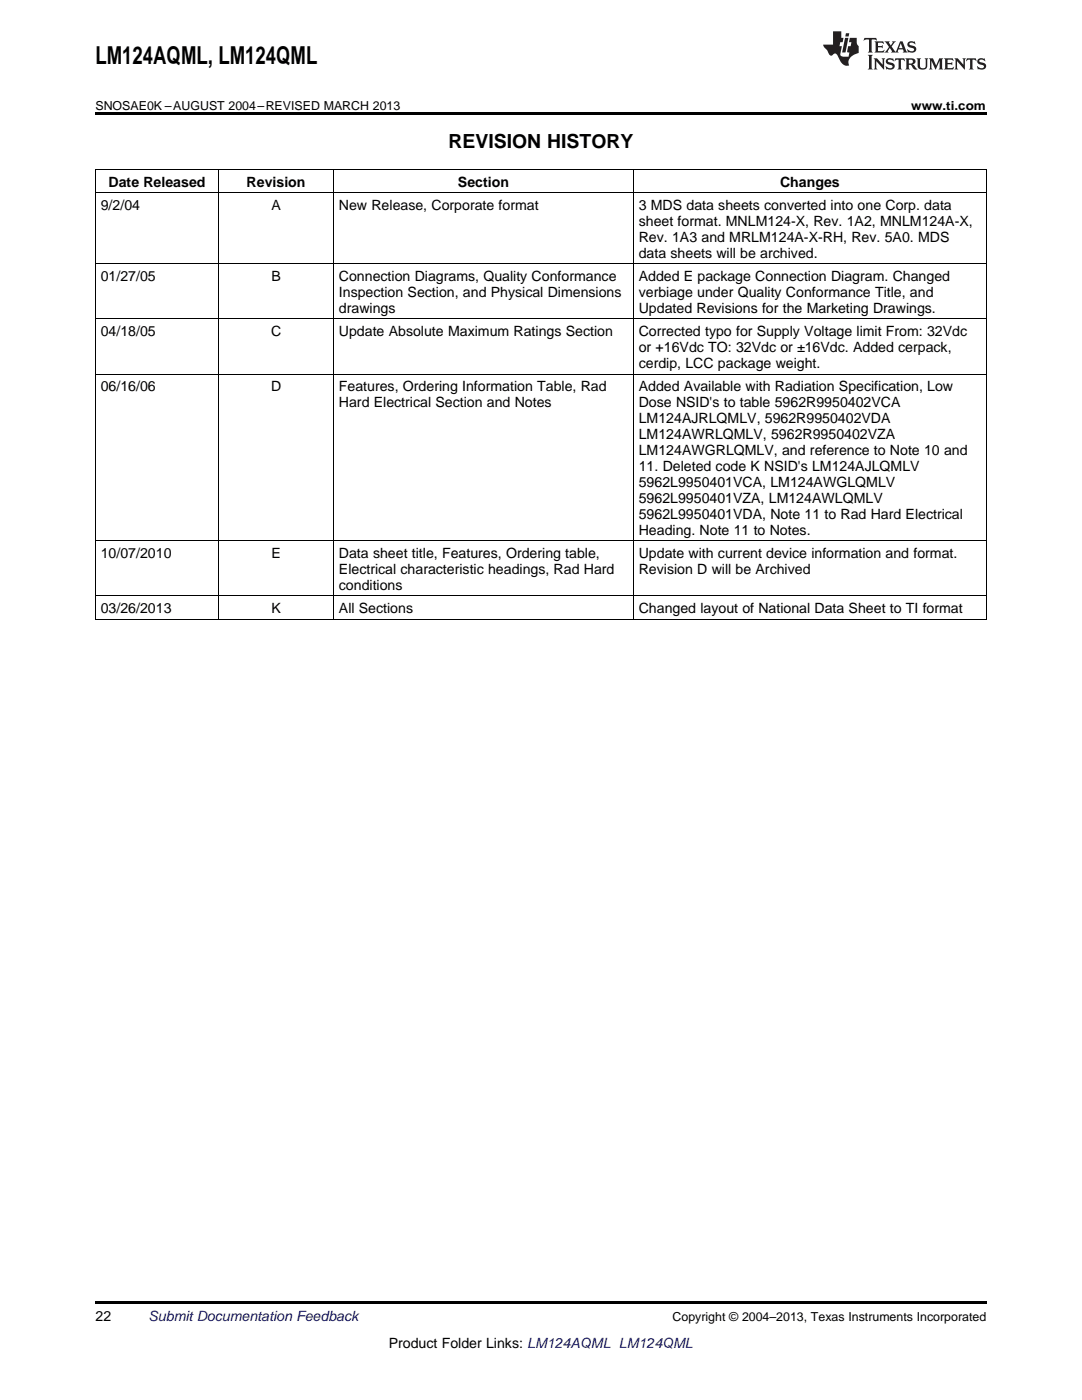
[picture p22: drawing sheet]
<svg xmlns="http://www.w3.org/2000/svg" width="216mm" height="279mm" viewBox="0 0 216 279" stroke-linecap="round" stroke-linejoin="round" font-family="sans-serif">
<defs><g id="words">
<text font-size="4.9" x="19" y="12.8">LM124AQML, LM124QML</text>
<text font-size="3.9" x="89.5" y="29.6">REVISION HISTORY</text>
<g font-size="2.8">
<text x="20.1" y="41.9">9/2/04</text>
<text x="21.7" y="37.3">Date Released</text>
<text x="49.2" y="37.3">Revision</text>
<text x="54.2" y="41.9">A</text>
<text x="67.6" y="41.9">New Release, Corporate format</text>
<text x="91.4" y="37.3">Section</text>
<text x="127.5" y="41.9">3 MDS data sheets converted into one Corp. data</text>
<text x="155.6" y="37.3">Changes</text>
<text x="127.5" y="45.1">sheet format. MNLM124-X, Rev. 1A2, MNLM124A-X,</text>
<text x="127.5" y="48.3">Rev. 1A3 and MRLM124A-X-RH, Rev. 5A0. MDS</text>
<text x="127.5" y="51.4">data sheets will be archived.</text>
<text x="20.1" y="56.1">01/27/05</text>
<text x="54.2" y="56.1">B</text>
<text x="67.6" y="56.1">Connection Diagrams, Quality Conformance</text>
<text x="67.6" y="59.3">Inspection Section, and Physical Dimensions</text>
<text x="127.5" y="56.1">Added E package Connection Diagram. Changed</text>
<text x="127.5" y="59.3">verbiage under Quality Conformance Title, and</text>
<text x="67.6" y="62.4">drawings</text>
<text x="127.5" y="62.4">Updated Revisions for the Marketing Drawings.</text>
<text x="20.1" y="67.1">04/18/05</text>
<text x="54.1" y="67.1">C</text>
<text x="67.6" y="67.1">Update Absolute Maximum Ratings Section</text>
<text x="127.5" y="67.1">Corrected typo for Supply Voltage limit From: 32Vdc</text>
<text x="127.5" y="70.3">or +16Vdc TO: 32Vdc or ±16Vdc. Added cerpack,</text>
<text x="127.5" y="73.4">cerdip, LCC package weight.</text>
<text x="20.1" y="78.1">06/16/06</text>
<text x="54.1" y="78.1">D</text>
<text x="67.6" y="78.1">Features, Ordering Information Table, Rad</text>
<text x="67.6" y="81.3">Hard Electrical Section and Notes</text>
<text x="127.5" y="78.1">Added Available with Radiation Specification, Low</text>
<text x="127.5" y="81.3">Dose NSID's to table 5962R9950402VCA</text>
<text x="127.5" y="84.5">LM124AJRLQMLV, 5962R9950402VDA</text>
<text x="127.5" y="87.6">LM124AWRLQMLV, 5962R9950402VZA</text>
<text x="127.5" y="90.8">LM124AWGRLQMLV, and reference to Note 10 and</text>
<text x="127.5" y="94">11. Deleted code K NSID's LM124AJLQMLV</text>
<text x="127.5" y="97.2">5962L9950401VCA, LM124AWGLQMLV</text>
<text x="127.5" y="100.3">5962L9950401VZA, LM124AWLQMLV</text>
<text x="127.5" y="103.5">5962L9950401VDA, Note 11 to Rad Hard Electrical</text>
<text x="127.5" y="106.7">Heading. Note 11 to Notes.</text>
<text x="20.1" y="111.3">10/07/2010</text>
<text x="54.2" y="111.3">E</text>
<text x="67.6" y="111.3">Data sheet title, Features, Ordering table,</text>
<text x="127.5" y="111.3">Update with current device information and format.</text>
<text x="67.6" y="114.5">Electrical characteristic headings, Rad Hard</text>
<text x="67.6" y="117.7">conditions</text>
<text x="127.5" y="114.5">Revision D will be Archived</text>
<text x="20.1" y="122.3">03/26/2013</text>
<text x="54.2" y="122.3">K</text>
<text x="67.6" y="122.3">All Sections</text>
<text x="127.5" y="122.3">Changed layout of National Data Sheet to TI format</text>
<text x="19" y="263.6">22</text>
<text x="77.6" y="269">Product Folder Links: LM124AQML LM124QML</text>
</g>
<text font-size="2.8" fill="#0000c8" x="29.6" y="263.6">Submit Documentation Feedback</text>
<g font-size="2.5">
<text x="19" y="21.9">SNOSAE0K –AUGUST 2004–REVISED MARCH 2013</text>
<text x="181.8" y="21.9">www.ti.com</text>
<text x="134.2" y="263.6">Copyright © 2004–2013, Texas Instruments Incorporated</text>
</g>
</g></defs>
<path d="M19 22.5h177.8v.5h-177.8zM19 259.7h177.8v.5h-177.8z" fill="#000"/>
<g fill="none" stroke="#000" stroke-width=".2">
<path d="M19 38.5h177.8M19 33.8h177.8M19.1 33.9v89.7M43.6 33.9v89.7M66.5 33.9v89.7M126.3 33.9v89.7M196.8 33.9v89.7M19 52.7h177.8M19 74.7h177.8M19 63.7h177.8M19 118.9h177.8M19 107.9h177.8"/>
<path d="M19 123.6h177.8"/>
</g>
<g fill="#231f20">
<path d="M172.5 7.6l-.1 .5 .4-.2h.6v.1v2.1l-.2 .4h.9l-.2-.4v-2.1l.1-.1h.5l.5 .2-.2-.5zM174.5 8.3l.2 .3v1.5l-.2 .4h1.8l.2-.6a1.04 1.04 0 0 1-1.3 .2v-.7h.6l.3 .2v-.6l-.3 .2h-.6v-.6l.8-.1 .4 .3-.2-.5zM176.5 8.3l.9 1.1-.9 1.1h.8l-.2-.2 .4-.7 .5 .7-.2 .2h1.5l-.2-.2 .2-.4h.9l.1 .4-.2 .2h1l-.3-.3-.7-1.9h-.5l-.9 2-.8-1 .9-1h-.8l.1 .3-.4 .5-.3-.6 .1-.2zM179.7 8.6l.4 1h-.7zM181.3 8.4a.63 .63 0 0 0-.2 .7 .63 .63 0 0 0 .6 .4l.6 .2 .1 .2a.75 .75 0 0 1-.7 .4 .75 .75 0 0 1-.6-.5l.1 .7 .1-.1a1.11 1.11 0 0 0 1.5-.6 1.13 1.13 0 0 0-1.2-.8l-.1-.4a1.04 1.04 0 0 1 1.2 .2l-.2-.5-.2 .1-.4-.2zM173.2 10.9l.2 .4v2.2l-.2 .4h1l-.3-.4v-2.2l.3-.4zM174.3 11.6l.3 .4v1.5l-.3 .4h.8l-.2-.4v-1.3l1.5 1.7v-1.9l.2-.4h-.7l.2 .4v.9l-1.1-1.3zM177 11.8a.62 .62 0 0 0-.2 .7 .62 .62 0 0 0 .6 .4l.6 .1 .1 .3a.76 .76 0 0 1-.7 .3 .76 .76 0 0 1-.7-.4l.2 .7 .1-.1a1.11 1.11 0 0 0 1.5-.6 1.13 1.13 0 0 0-1.2-.8l-.1-.4a1.04 1.04 0 0 1 1.2 .2l-.2-.6-.2 .1-.5-.1zM178.7 11.6l-.2 .6a.61 .61 0 0 1 .8-.3v1.6l-.2 .4h.9l-.2-.4v-1.6a.63 .63 0 0 1 .7 .3l-.1-.6zM180.6 11.6l.3 .4v1.5l-.3 .4h1l-.2-.2-.1-.8 .6 .2a.76 .76 0 0 0 1.2 .7l-1-1a.58 .58 0 0 0 .6-.5 .58 .58 0 0 0-.5-.6zM181.4 11.9h.1a.45 .45 0 0 1 .5 .1 .45 .45 0 0 1 .1 .5l-.8 .2zM182.9 11.6l.2 .2a2.17 2.17 0 0 0 .3 1.9 .99 .99 0 0 0 1.6-.6v-1.1l.2-.4h-.7l.2 .2a1.92 1.92 0 0 1-.2 1.8 .6 .6 0 0 1-.9-.5v-1.1l.2-.4zM185.4 11.6l.2 .4v1.5l-.2 .4h.7l-.2-.4v-1.4l.8 1.8 .8-1.8v1.4l-.2 .4h.9l-.2-.4v-1.5l.2-.4h-.8l-.6 1.5-.6-1.5zM188.4 11.6l.2 .4v1.5l-.2 .4h1.8l.1-.6a1.04 1.04 0 0 1-1.2 .1v-.6h.5l.4 .2v-.6l-.4 .2h-.5v-.7h.8l.3 .3-.1-.6zM190.5 11.6l.2 .4v1.5l-.2 .4h.7l-.2-.4v-1.3l1.5 1.7v-1.9l.2-.4h-.7l.2 .4v.9l-1.1-1.3zM192.9 11.6l-.1 .6a.61 .61 0 0 1 .7-.3l.1 1.6-.3 .4h1l-.3-.4 .1-1.6a.63 .63 0 0 1 .7 .3l-.1-.6zM195.2 11.8a.62 .62 0 0 0-.2 .7 .62 .62 0 0 0 .6 .4l.6 .1 .1 .3a.76 .76 0 0 1-.7 .3 .76 .76 0 0 1-.6-.4l.1 .7 .1-.1a1.11 1.11 0 0 0 1.6-.6 1.13 1.13 0 0 0-1.3-.8l-.1-.4a1.04 1.04 0 0 1 1.2 .2l-.1-.6-.2 .1-.5-.1z"/>
<path d="M166.2 6.3v2.6h-1.9v.4l.8 .9a.91 .91 0 0 0 1 .8 .56 .56 0 0 1 .5-.3 .56 .56 0 0 1 .5 .3l.4 .8a1.53 1.53 0 0 0 1.9 1.2 1.54 1.54 0 0 1 1-2.1l.9-.3v-1.4a1.52 1.52 0 0 1-.4-1.6h-1.3l-.2 .8h.5l-.2 .8h-.5l-.1 1v.2l.4 .1-.2 .8a1.93 1.93 0 0 1-1.6-.3l.3-1.8h-.5l.2-.8h.4l.2-.8h-.4v-1.3zM168.6 7.6l-.6 2.9h.7l.6-2.9zM168.8 6.6l-.1 .7h.6l.2-.7z"/>
</g>
<use href="#words"/>
</svg>
